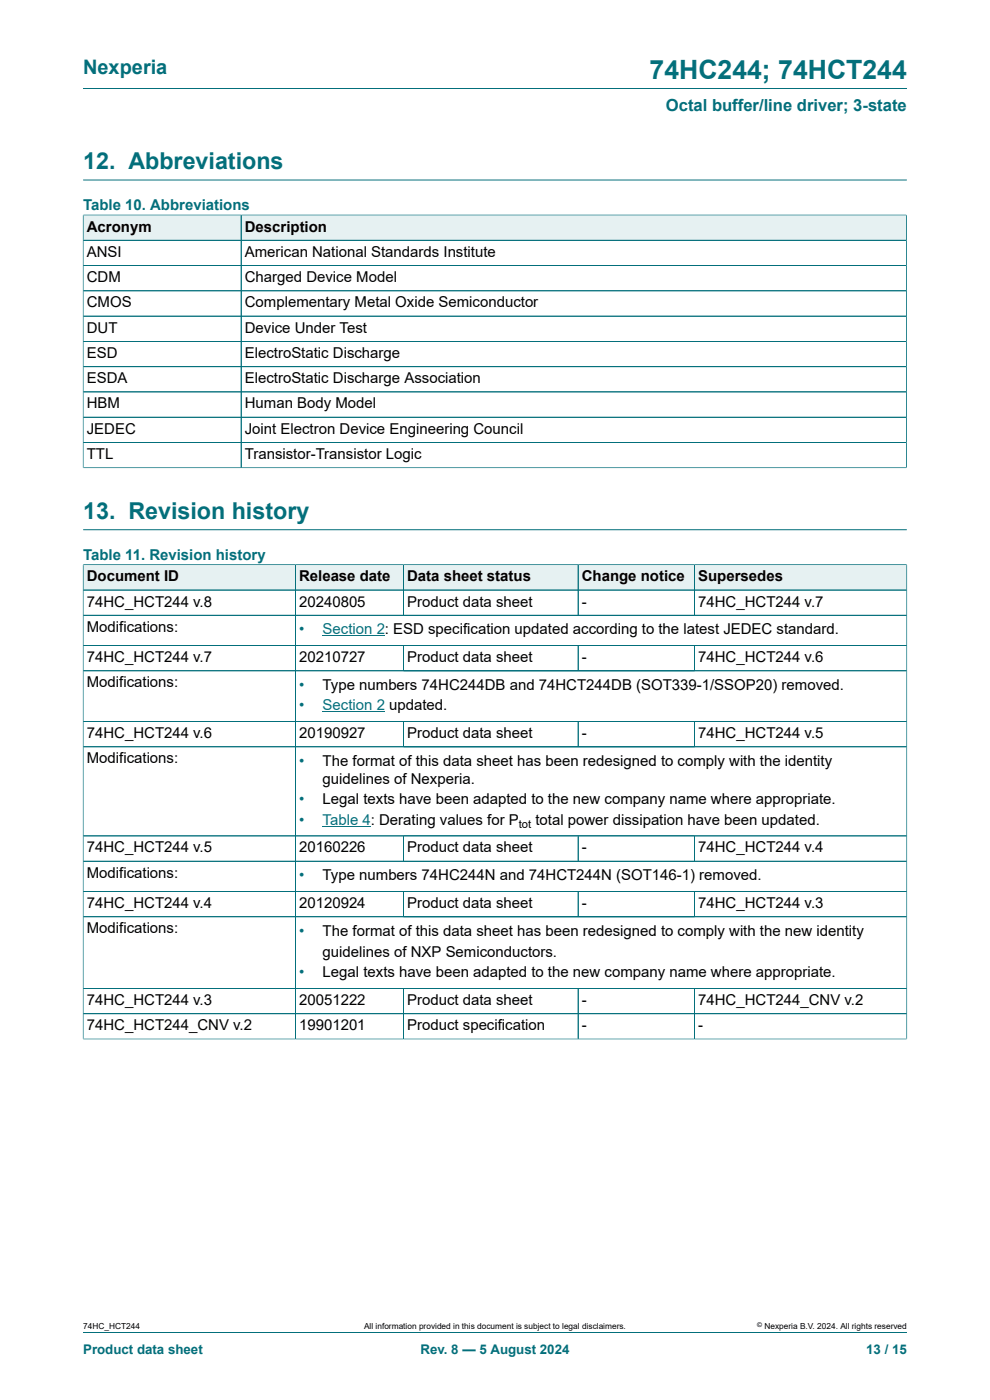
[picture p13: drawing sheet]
<svg xmlns="http://www.w3.org/2000/svg" width="210mm" height="297mm" viewBox="0 0 210 297" stroke-linecap="round" stroke-linejoin="round" font-family="sans-serif">
<defs><g id="words">
<text font-size="5.6" fill="#036f7b" x="137.8" y="16.8">74HC244; 74HCT244</text>
<g font-size="4.9" fill="#036f7b">
<text x="17.6" y="35.9">12. Abbreviations</text>
<text x="17.6" y="110">13. Revision history</text>
</g>
<text font-size="4.2" fill="#036f7b" x="17.6" y="15.6">Nexperia</text>
<text font-size="3.5" fill="#036f7b" x="141.2" y="23.7">Octal buffer/line driver; 3-state</text>
<g font-size="3.2" fill="#036f7b">
<text x="17.6" y="44.5">Table 10. Abbreviations</text>
<text x="17.6" y="118.7">Table 11. Revision history</text>
<text x="63.4" y="134.6">•</text>
<text x="63.4" y="146.3">•</text>
<text x="63.4" y="150.7">•</text>
<text x="63.4" y="162.5">•</text>
<text x="63.4" y="170.6">•</text>
<text x="63.4" y="175">•</text>
<text x="63.4" y="186.7">•</text>
<text x="63.4" y="198.5">•</text>
<text x="63.4" y="207.3">•</text>
</g>
<g font-size="3.2">
<text x="18.4" y="49.1">Acronym</text>
<text x="51.9" y="49.1">Description</text>
<text x="18.4" y="54.5">ANSI</text>
<text x="18.4" y="59.8">CDM</text>
<text x="51.9" y="54.5">American National Standards Institute</text>
<text x="51.9" y="59.8">Charged Device Model</text>
<text x="18.4" y="65.2">CMOS</text>
<text x="51.9" y="65.2">Complementary Metal Oxide Semiconductor</text>
<text x="18.4" y="70.6">DUT</text>
<text x="51.9" y="70.6">Device Under Test</text>
<text x="18.4" y="75.9">ESD</text>
<text x="51.9" y="75.9">ElectroStatic Discharge</text>
<text x="18.4" y="81.3">ESDA</text>
<text x="51.9" y="81.3">ElectroStatic Discharge Association</text>
<text x="18.4" y="86.7">HBM</text>
<text x="51.9" y="86.7">Human Body Model</text>
<text x="18.4" y="92">JEDEC</text>
<text x="51.9" y="92">Joint Electron Device Engineering Council</text>
<text x="18.4" y="97.4">TTL</text>
<text x="51.9" y="97.4">Transistor-Transistor Logic</text>
<text x="18.4" y="123.3">Document ID</text>
<text x="63.4" y="123.3">Release date</text>
<text x="86.4" y="123.3">Data sheet status</text>
<text x="123.4" y="123.3">Change notice</text>
<text x="148.1" y="123.3">Supersedes</text>
<text x="18.4" y="128.7">74HC_HCT244 v.8</text>
<text x="63.4" y="128.7">20240805</text>
<text x="86.4" y="128.7">Product data sheet</text>
<text x="123.4" y="128.7">-</text>
<text x="148.1" y="128.7">74HC_HCT244 v.7</text>
<text x="18.4" y="134">Modifications:</text>
<text x="18.4" y="140.5">74HC_HCT244 v.7</text>
<text x="63.4" y="140.5">20210727</text>
<text x="86.4" y="140.5">Product data sheet</text>
<text x="123.4" y="140.5">-</text>
<text x="148.1" y="140.5">74HC_HCT244 v.6</text>
<text x="18.4" y="145.8">Modifications:</text>
<text x="68.4" y="146.3">Type numbers 74HC244DB and 74HCT244DB (SOT339-1/SSOP20) removed.</text>
<text x="18.4" y="156.6">74HC_HCT244 v.6</text>
<text x="18.4" y="161.9">Modifications:</text>
<text x="63.4" y="156.6">20190927</text>
<text x="86.4" y="156.6">Product data sheet</text>
<text x="123.4" y="156.6">-</text>
<text x="148.1" y="156.6">74HC_HCT244 v.5</text>
<text x="68.4" y="162.5">The format of this data sheet has been redesigned to comply with the identity</text>
<text x="68.4" y="166.3">guidelines of Nexperia.</text>
<text x="68.4" y="170.6">Legal texts have been adapted to the new company name where appropriate.</text>
<text x="113.6" y="175">total power dissipation have been updated.</text>
<text x="18.4" y="180.8">74HC_HCT244 v.5</text>
<text x="63.4" y="180.8">20160226</text>
<text x="86.4" y="180.8">Product data sheet</text>
<text x="123.4" y="180.8">-</text>
<text x="148.1" y="180.8">74HC_HCT244 v.4</text>
<text x="18.4" y="186.2">Modifications:</text>
<text x="68.4" y="186.7">Type numbers 74HC244N and 74HCT244N (SOT146-1) removed.</text>
<text x="18.4" y="192.6">74HC_HCT244 v.4</text>
<text x="18.4" y="198">Modifications:</text>
<text x="63.4" y="192.6">20120924</text>
<text x="86.4" y="192.6">Product data sheet</text>
<text x="123.4" y="192.6">-</text>
<text x="148.1" y="192.6">74HC_HCT244 v.3</text>
<text x="68.4" y="198.5">The format of this data sheet has been redesigned to comply with the new identity</text>
<text x="68.4" y="203">guidelines of NXP Semiconductors.</text>
<text x="68.4" y="207.3">Legal texts have been adapted to the new company name where appropriate.</text>
<text x="18.4" y="213.2">74HC_HCT244 v.3</text>
<text x="63.4" y="213.2">20051222</text>
<text x="86.4" y="213.2">Product data sheet</text>
<text x="123.4" y="213.2">-</text>
<text x="148.1" y="213.2">74HC_HCT244_CNV v.2</text>
<text x="18.4" y="218.6">74HC_HCT244_CNV v.2</text>
<text x="63.4" y="218.6">19901201</text>
<text x="86.4" y="218.6">Product specification</text>
<text x="123.4" y="218.6">-</text>
<text x="148.1" y="218.6">-</text>
</g>
<g font-size="3.2" fill="#00f">
<text x="68.4" y="134.6">Section 2: ESD specification updated according to the latest JEDEC standard.</text>
<text x="68.4" y="150.7">Section 2 updated.</text>
<text x="68.4" y="175">Table 4: Derating values for P</text>
</g>
<g font-size="2.8" fill="#036f7b">
<text x="17.6" y="287.2">Product data sheet</text>
<text x="89.2" y="287.2">Rev. 8 — 5 August 2024</text>
<text x="183.7" y="287.2">13 / 15</text>
</g>
<text font-size="2.4" x="110.1" y="175.6">tot</text>
<g font-size="1.8">
<text x="17.6" y="282">74HC_HCT244</text>
<text x="77.2" y="282">All information provided in this document is subject to legal disclaimers.</text>
<text x="162.2" y="282">Nexperia B.V. 2024. All rights reserved</text>
</g>
<text font-size="1.4" x="160.6" y="281.6">©</text>
</g></defs>
<path d="M17.6 18.8h174.8M17.6 38.2h174.8" fill="none" stroke="#036f7b" stroke-width=".21"/>
<path d="M17.7 45.7h33.4v5.2h-33.4z" fill="#e6f1f2"/>
<path d="M17.6 45.5v5.5h33.6v-5.4h-33.6" fill="none" stroke="#036f7b" stroke-width=".21"/>
<path d="M51.2 45.7h141v5.2h-141z" fill="#e6f1f2"/>
<g fill="none" stroke="#036f7b" stroke-width=".21">
<path d="M17.6 51h174.7M17.6 56.3h174.7M17.6 45.7v53.6M17.7 45.6h174.6M51.2 45.6v53.6M192.3 45.5v53.8M17.6 61.7h174.7M17.6 67.1h174.7M17.6 72.4h174.7M17.6 77.8h174.7M17.6 99.2h174.7M17.6 83.1h174.7"/>
<path d="M17.6 88.5h174.7M17.6 93.9h174.7M17.6 112.4h174.8"/>
</g>
<path d="M17.7 119.9h44.9v5.2h-44.9z" fill="#e6f1f2"/>
<path d="M17.6 119.7v5.5h45.1v-5.4h-45.1" fill="none" stroke="#036f7b" stroke-width=".21"/>
<path d="M62.7 119.9h22.8v5.2h-22.8z" fill="#e6f1f2"/>
<path d="M62.7 119.8h22.9v5.4h-22.9z" fill="none" stroke="#036f7b" stroke-width=".21"/>
<path d="M85.7 119.9h36.9v5.2h-36.9z" fill="#e6f1f2"/>
<path d="M85.6 119.8h37v5.4h-37z" fill="none" stroke="#036f7b" stroke-width=".21"/>
<path d="M122.7 119.9h24.6v5.2h-24.6z" fill="#e6f1f2"/>
<path d="M122.6 119.8h24.7v5.4h-24.7z" fill="none" stroke="#036f7b" stroke-width=".21"/>
<path d="M147.4 119.9h44.9v5.2h-44.9z" fill="#e6f1f2"/>
<path d="M192.4 119.7v17.2h-174.8v-11.7h174.8M192.4 119.8h-45.1v10.7M17.6 130.5h174.8M62.7 125.2v11.7M85.6 125.2v5.3M122.6 125.2v5.3" fill="none" stroke="#036f7b" stroke-width=".21"/>
<path d="M68.4 134.9h11.5" fill="none" stroke="#00f" stroke-width=".21"/>
<path d="M79.9 134.9h1.8z" fill="#00f"/>
<path d="M17.6 136.9h174.8v16.2h-174.8zM62.7 136.9v16.2M85.6 136.9v5.4M122.6 136.9v5.4M147.3 136.9v5.4M192.4 142.3h-174.8" fill="none" stroke="#036f7b" stroke-width=".21"/>
<path d="M68.4 151h11.5" fill="none" stroke="#00f" stroke-width=".21"/>
<path d="M79.9 151l1.8 .1z" fill="#00f"/>
<g fill="none" stroke="#036f7b" stroke-width=".21">
<path d="M17.6 119.9v100.6M17.7 119.8h174.6M62.7 119.9v100.5M85.6 119.9v10.6M122.6 119.9v10.6M147.3 119.9v10.6M192.4 119.9v100.6M17.7 130.5h174.6M17.7 136.9h174.6M85.6 137v5.2M122.6 137v5.2M147.3 137v5.2"/>
<path d="M192.3 125.2h-174.6M17.6 153.1h174.8M17.6 158.4h174.8M85.6 153.1v5.3M122.6 153.1v5.3M147.3 153.1v5.3M192.3 142.3h-174.6M85.6 177.3v5.4M122.6 177.3v5.4M147.3 177.3v5.4M192.4 177.3h-174.8M17.6 189.1h174.8"/>
<path d="M85.6 189.1v5.4M122.6 189.1v5.4M147.3 189.1v5.4M192.4 182.7h-174.8M192.4 194.5h-174.8M17.6 209.7h174.8M85.6 209.7v10.7M122.6 209.7v10.7M147.3 209.7v10.7M192.4 215.1h-174.8M17.6 220.4h174.8M17.6 282.6h174.8"/>
</g>
<path d="M68.4 175.3h10.3" fill="none" stroke="#00f" stroke-width=".21"/>
<use href="#words"/>
</svg>
